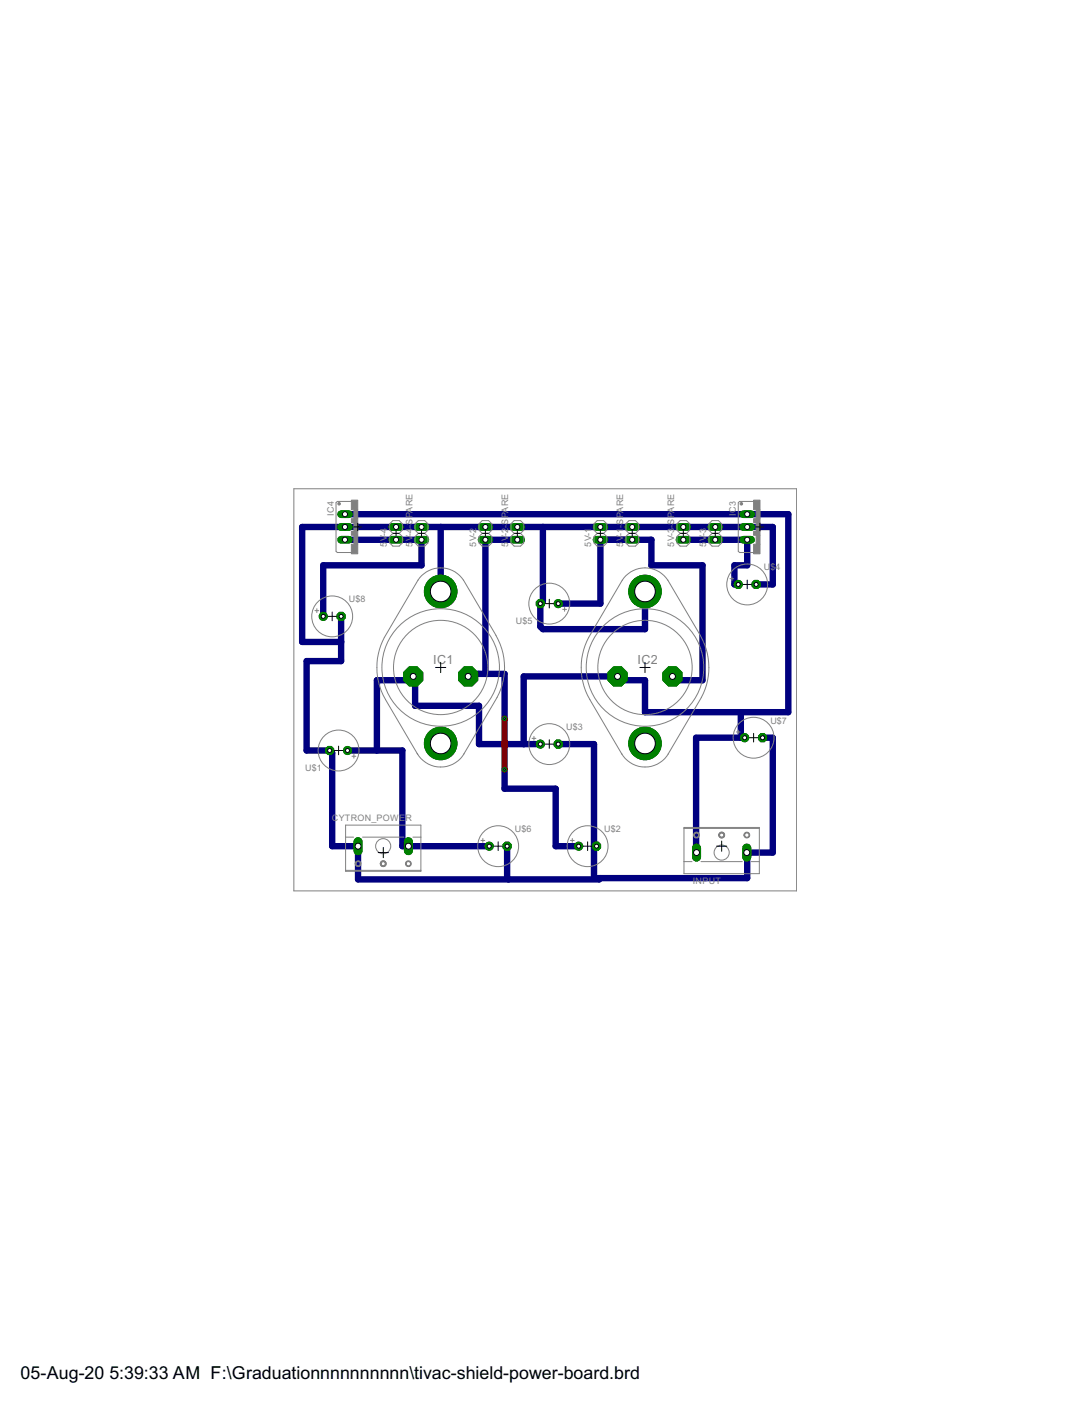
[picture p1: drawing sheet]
<svg xmlns="http://www.w3.org/2000/svg" width="216mm" height="279mm" viewBox="0 0 216 279" stroke-linecap="round" stroke-linejoin="round" font-family="sans-serif">
<defs><g id="words">
<g font-size="4">
<text x="4.1" y="274.3">05-Aug-20</text>
<text x="21.7" y="274.3">5:39:33 AM F:\Graduationnnnnnnnnn\tivac-shield-power-board.brd</text>
</g>
<g font-size="2.8" fill="#808080">
<text x="86.1" y="132">IC1</text>
<text x="126.8" y="132">IC2</text>
</g>
<g font-size="2" fill="#808080">
<text x="82" y="102" transform="rotate(-90 82 102)">ARE</text>
<text x="101" y="102" transform="rotate(-90 101 102)">ARE</text>
<text x="123.9" y="102" transform="rotate(-90 123.9 102)">ARE</text>
<text x="134" y="102" transform="rotate(-90 134 102)">ARE</text>
<text x="66.3" y="102.6" transform="rotate(-90 66.3 102.6)">IC4</text>
<text x="82" y="104.3" transform="rotate(-90 82 104.3)">SP</text>
<text x="101" y="104.3" transform="rotate(-90 101 104.3)">SP</text>
<text x="123.9" y="104.3" transform="rotate(-90 123.9 104.3)">SP</text>
<text x="134" y="104.3" transform="rotate(-90 134 104.3)">SP</text>
<text x="146.3" y="102.6" transform="rotate(-90 146.3 102.6)">I</text>
<text x="146.3" y="102" transform="rotate(-90 146.3 102)">C3</text>
<text x="76.9" y="108.7" transform="rotate(-90 76.9 108.7)">5V-4</text>
<text x="82" y="108.7" transform="rotate(-90 82 108.7)">5V-4-</text>
<text x="94.7" y="108.7" transform="rotate(-90 94.7 108.7)">5V-2</text>
<text x="101" y="108.7" transform="rotate(-90 101 108.7)">5V-2-</text>
<text x="117.5" y="108.7" transform="rotate(-90 117.5 108.7)">5V-1</text>
<text x="123.9" y="108.7" transform="rotate(-90 123.9 108.7)">5V-1-</text>
<text x="134" y="108.7" transform="rotate(-90 134 108.7)">5V-3-</text>
<text x="140.4" y="108.7" transform="rotate(-90 140.4 108.7)">5V-3</text>
<text x="151.9" y="113.4">U$</text>
<text x="154.2" y="113.4">4</text>
<text x="69.4" y="119.8">U$8</text>
<text x="102.6" y="124.1">U$5</text>
<text x="153.1" y="143.9">U$7</text>
<text x="112.5" y="145.2">U$3</text>
<text x="60.7" y="153.3">U$1</text>
<text x="66" y="163.3">CYTRON_POWE</text>
<text x="80.6" y="163.3">R</text>
<text x="102.4" y="165.5">U$6</text>
<text x="120.1" y="165.5">U$2</text>
<text x="137.7" y="175.8">INPUT</text>
</g>
</g></defs>
<g fill="none" stroke="#000080" stroke-width="1.3">
<path d="M68.6 102.3h88.1v39.3h-28.5v-6.3h-5.4v-.8h-18.7v13.5M68.6 107.3h15.2v5.1h-19.5v10.2M87.6 104.8v12.8M102.8 107.3h-6.3v26.7M107.9 104.8v14.7l-.5 .5v4.6l.5 .5h20.3v-7.5M135.8 107.3h12.7v5.1h-2.5v3.8h.8M150.3 116.2h3.3v-11.4h-93.5v22.9h7.7M67.8 122.6v8.9h-6.8v17.7h4.5l.5 .6v18.5h5.2v6.6h47.9l.3-.3M93.1 134.5l-.4-.5h7.6v8.9M111 120h8.4v-12.7h10.1v5.1h10.2v22.9h-6.4v-.4l.4-.4M69.1 149.2h10.9v19.1h17.3M100.3 153v3.8h10.2v11.5h4.5"/>
<path d="M107.4 148h-12.2v-7.6h-12.7v-5.1l-1.2-1.3h.3l.5 .5-.7 .8h-6.5v13.9M147.3 141.6v5.1M148 146.7h-9.6l.1 22.8M151.6 146.7h2v22.8h-5.1v5.1h-30.4v-26.6h-7.1M100.8 168.3v6.3l.3 .3M118.1 168.3h.5"/>
</g>
<path d="M81.2 167.4v1.8" fill="none" stroke="#008000" stroke-width="1.8"/>
<circle cx="81.2" cy="168.3" r=".59" fill="#fff" stroke="#000" stroke-width=".2"/>
<path d="M71.2 167.4v1.8" fill="none" stroke="#008000" stroke-width="1.8"/>
<circle cx="71.2" cy="168.3" r=".59" fill="#fff" stroke="#000" stroke-width=".2"/>
<circle cx="93.1" cy="134.5" r="2.06" fill="#008000" stroke="#008000" stroke-width=".2"/>
<circle cx="93.1" cy="134.5" r=".59" fill="#fff" stroke="#000" stroke-width=".2"/>
<circle cx="82.1" cy="134.5" r="2.06" fill="#008000" stroke="#008000" stroke-width=".2"/>
<circle cx="82.1" cy="134.5" r=".59" fill="#fff" stroke="#000" stroke-width=".2"/>
<circle cx="87.6" cy="117.6" r="3.2" fill="#008000" stroke="#008000" stroke-width=".2"/>
<circle cx="87.6" cy="117.6" r="2.05" fill="#fff" stroke="#000" stroke-width=".2"/>
<circle cx="87.6" cy="147.8" r="3.2" fill="#008000" stroke="#008000" stroke-width=".2"/>
<circle cx="87.6" cy="147.8" r="2.05" fill="#fff" stroke="#000" stroke-width=".2"/>
<circle cx="133.7" cy="134.5" r="2.06" fill="#008000" stroke="#008000" stroke-width=".2"/>
<circle cx="133.7" cy="134.5" r=".59" fill="#fff" stroke="#000" stroke-width=".2"/>
<circle cx="122.8" cy="134.5" r="2.06" fill="#008000" stroke="#008000" stroke-width=".2"/>
<circle cx="122.8" cy="134.5" r=".59" fill="#fff" stroke="#000" stroke-width=".2"/>
<circle cx="128.2" cy="117.6" r="3.2" fill="#008000" stroke="#008000" stroke-width=".2"/>
<circle cx="128.2" cy="117.6" r="2.05" fill="#fff" stroke="#000" stroke-width=".2"/>
<circle cx="128.2" cy="147.8" r="3.2" fill="#008000" stroke="#008000" stroke-width=".2"/>
<circle cx="128.2" cy="147.8" r="2.05" fill="#fff" stroke="#000" stroke-width=".2"/>
<path d="M147.8 102.3h1.5" fill="none" stroke="#008000" stroke-width="1.5"/>
<circle cx="148.5" cy="102.3" r=".51" fill="#fff" stroke="#000" stroke-width=".2"/>
<path d="M147.8 104.8h1.5" fill="none" stroke="#008000" stroke-width="1.5"/>
<circle cx="148.5" cy="104.8" r=".51" fill="#fff" stroke="#000" stroke-width=".2"/>
<path d="M147.8 107.3h1.5" fill="none" stroke="#008000" stroke-width="1.5"/>
<circle cx="148.5" cy="107.3" r=".51" fill="#fff" stroke="#000" stroke-width=".2"/>
<path d="M67.8 102.3h1.5" fill="none" stroke="#008000" stroke-width="1.5"/>
<circle cx="68.6" cy="102.3" r=".51" fill="#fff" stroke="#000" stroke-width=".2"/>
<path d="M67.8 104.8h1.5" fill="none" stroke="#008000" stroke-width="1.5"/>
<circle cx="68.6" cy="104.8" r=".51" fill="#fff" stroke="#000" stroke-width=".2"/>
<path d="M67.8 107.3h1.5" fill="none" stroke="#008000" stroke-width="1.5"/>
<circle cx="68.6" cy="107.3" r=".51" fill="#fff" stroke="#000" stroke-width=".2"/>
<path d="M138.5 168.7v1.7" fill="none" stroke="#008000" stroke-width="1.8"/>
<circle cx="138.5" cy="169.5" r=".59" fill="#fff" stroke="#000" stroke-width=".2"/>
<path d="M148.5 168.7v1.7" fill="none" stroke="#008000" stroke-width="1.8"/>
<circle cx="148.5" cy="169.5" r=".59" fill="#fff" stroke="#000" stroke-width=".2"/>
<path d="M124.9 107.3h1.5" fill="none" stroke="#008000" stroke-width="1.5"/>
<circle cx="125.7" cy="107.3" r=".51" fill="#fff" stroke="#000" stroke-width=".2"/>
<path d="M124.9 104.8h1.5" fill="none" stroke="#008000" stroke-width="1.5"/>
<circle cx="125.7" cy="104.8" r=".51" fill="#fff" stroke="#000" stroke-width=".2"/>
<path d="M102.1 107.3h1.5" fill="none" stroke="#008000" stroke-width="1.5"/>
<circle cx="102.8" cy="107.3" r=".51" fill="#fff" stroke="#000" stroke-width=".2"/>
<path d="M102.1 104.8h1.5" fill="none" stroke="#008000" stroke-width="1.5"/>
<circle cx="102.8" cy="104.8" r=".51" fill="#fff" stroke="#000" stroke-width=".2"/>
<path d="M135.1 107.3h1.5" fill="none" stroke="#008000" stroke-width="1.5"/>
<circle cx="135.8" cy="107.3" r=".51" fill="#fff" stroke="#000" stroke-width=".2"/>
<path d="M135.1 104.8h1.5" fill="none" stroke="#008000" stroke-width="1.5"/>
<circle cx="135.8" cy="104.8" r=".51" fill="#fff" stroke="#000" stroke-width=".2"/>
<path d="M83 107.3h1.6" fill="none" stroke="#008000" stroke-width="1.5"/>
<circle cx="83.8" cy="107.3" r=".51" fill="#fff" stroke="#000" stroke-width=".2"/>
<path d="M83 104.8h1.6" fill="none" stroke="#008000" stroke-width="1.5"/>
<circle cx="83.8" cy="104.8" r=".51" fill="#fff" stroke="#000" stroke-width=".2"/>
<path d="M118.6 107.3h1.5" fill="none" stroke="#008000" stroke-width="1.5"/>
<circle cx="119.4" cy="107.3" r=".51" fill="#fff" stroke="#000" stroke-width=".2"/>
<path d="M118.6 104.8h1.5" fill="none" stroke="#008000" stroke-width="1.5"/>
<circle cx="119.4" cy="104.8" r=".51" fill="#fff" stroke="#000" stroke-width=".2"/>
<path d="M95.7 107.3h1.6" fill="none" stroke="#008000" stroke-width="1.5"/>
<circle cx="96.5" cy="107.3" r=".51" fill="#fff" stroke="#000" stroke-width=".2"/>
<path d="M95.7 104.8h1.6" fill="none" stroke="#008000" stroke-width="1.5"/>
<circle cx="96.5" cy="104.8" r=".51" fill="#fff" stroke="#000" stroke-width=".2"/>
<path d="M141.4 107.3h1.6" fill="none" stroke="#008000" stroke-width="1.5"/>
<circle cx="142.2" cy="107.3" r=".51" fill="#fff" stroke="#000" stroke-width=".2"/>
<path d="M141.4 104.8h1.6" fill="none" stroke="#008000" stroke-width="1.5"/>
<circle cx="142.2" cy="104.8" r=".51" fill="#fff" stroke="#000" stroke-width=".2"/>
<path d="M78 107.3h1.5" fill="none" stroke="#008000" stroke-width="1.5"/>
<circle cx="78.7" cy="107.3" r=".51" fill="#fff" stroke="#000" stroke-width=".2"/>
<path d="M78 104.8h1.5" fill="none" stroke="#008000" stroke-width="1.5"/>
<circle cx="78.7" cy="104.8" r=".51" fill="#fff" stroke="#000" stroke-width=".2"/>
<circle cx="65.5" cy="149.2" r=".87" fill="#008000" stroke="#008000" stroke-width=".2"/>
<circle cx="65.5" cy="149.2" r=".4" fill="#fff" stroke="#000" stroke-width=".2"/>
<circle cx="69.1" cy="149.2" r=".8" fill="#008000" stroke="#008000" stroke-width=".2"/>
<circle cx="69.1" cy="149.2" r=".4" fill="#fff" stroke="#000" stroke-width=".2"/>
<circle cx="118.6" cy="168.3" r=".87" fill="#008000" stroke="#008000" stroke-width=".2"/>
<circle cx="118.6" cy="168.3" r=".4" fill="#fff" stroke="#000" stroke-width=".2"/>
<circle cx="115" cy="168.3" r=".8" fill="#008000" stroke="#008000" stroke-width=".2"/>
<circle cx="115" cy="168.3" r=".4" fill="#fff" stroke="#000" stroke-width=".2"/>
<circle cx="111" cy="148" r=".87" fill="#008000" stroke="#008000" stroke-width=".2"/>
<circle cx="111" cy="148" r=".4" fill="#fff" stroke="#000" stroke-width=".2"/>
<circle cx="107.4" cy="148" r=".8" fill="#008000" stroke="#008000" stroke-width=".2"/>
<circle cx="107.4" cy="148" r=".4" fill="#fff" stroke="#000" stroke-width=".2"/>
<circle cx="150.3" cy="116.2" r=".87" fill="#008000" stroke="#008000" stroke-width=".2"/>
<circle cx="150.3" cy="116.2" r=".4" fill="#fff" stroke="#000" stroke-width=".2"/>
<circle cx="146.8" cy="116.2" r=".8" fill="#008000" stroke="#008000" stroke-width=".2"/>
<circle cx="146.8" cy="116.2" r=".4" fill="#fff" stroke="#000" stroke-width=".2"/>
<circle cx="107.4" cy="120" r=".87" fill="#008000" stroke="#008000" stroke-width=".2"/>
<circle cx="107.4" cy="120" r=".4" fill="#fff" stroke="#000" stroke-width=".2"/>
<circle cx="111" cy="120" r=".8" fill="#008000" stroke="#008000" stroke-width=".2"/>
<circle cx="111" cy="120" r=".4" fill="#fff" stroke="#000" stroke-width=".2"/>
<circle cx="100.8" cy="168.3" r=".87" fill="#008000" stroke="#008000" stroke-width=".2"/>
<circle cx="100.8" cy="168.3" r=".4" fill="#fff" stroke="#000" stroke-width=".2"/>
<circle cx="97.3" cy="168.3" r=".8" fill="#008000" stroke="#008000" stroke-width=".2"/>
<circle cx="97.3" cy="168.3" r=".4" fill="#fff" stroke="#000" stroke-width=".2"/>
<circle cx="151.6" cy="146.7" r=".87" fill="#008000" stroke="#008000" stroke-width=".2"/>
<circle cx="151.6" cy="146.7" r=".4" fill="#fff" stroke="#000" stroke-width=".2"/>
<circle cx="148" cy="146.7" r=".8" fill="#008000" stroke="#008000" stroke-width=".2"/>
<circle cx="148" cy="146.7" r=".4" fill="#fff" stroke="#000" stroke-width=".2"/>
<circle cx="67.8" cy="122.6" r=".87" fill="#008000" stroke="#008000" stroke-width=".2"/>
<circle cx="67.8" cy="122.6" r=".4" fill="#fff" stroke="#000" stroke-width=".2"/>
<circle cx="64.3" cy="122.6" r=".8" fill="#008000" stroke="#008000" stroke-width=".2"/>
<circle cx="64.3" cy="122.6" r=".4" fill="#fff" stroke="#000" stroke-width=".2"/>
<circle cx="100.3" cy="142.9" r=".38" fill="#008000" stroke="#008000" stroke-width=".2"/>
<circle cx="100.3" cy="142.9" r=".17" fill="#fff" stroke="#000" stroke-width=".2"/>
<circle cx="100.3" cy="153" r=".38" fill="#008000" stroke="#008000" stroke-width=".2"/>
<circle cx="100.3" cy="153" r=".17" fill="#fff" stroke="#000" stroke-width=".2"/>
<path d="M100.3 142.9v10.1" fill="none" stroke="#800000" stroke-width="1.3"/>
<path d="M81.2 167.4v1.8" fill="none" stroke="#008000" stroke-width="1.8"/>
<circle cx="81.2" cy="168.3" r=".59" fill="#fff" stroke="#000" stroke-width=".2"/>
<path d="M71.2 167.4v1.8" fill="none" stroke="#008000" stroke-width="1.8"/>
<circle cx="71.2" cy="168.3" r=".59" fill="#fff" stroke="#000" stroke-width=".2"/>
<circle cx="93.1" cy="134.5" r="2.06" fill="#008000" stroke="#008000" stroke-width=".2"/>
<circle cx="93.1" cy="134.5" r=".59" fill="#fff" stroke="#000" stroke-width=".2"/>
<circle cx="82.1" cy="134.5" r="2.06" fill="#008000" stroke="#008000" stroke-width=".2"/>
<circle cx="82.1" cy="134.5" r=".59" fill="#fff" stroke="#000" stroke-width=".2"/>
<circle cx="87.6" cy="117.6" r="3.2" fill="#008000" stroke="#008000" stroke-width=".2"/>
<circle cx="87.6" cy="117.6" r="2.05" fill="#fff" stroke="#000" stroke-width=".2"/>
<circle cx="87.6" cy="147.8" r="3.2" fill="#008000" stroke="#008000" stroke-width=".2"/>
<circle cx="87.6" cy="147.8" r="2.05" fill="#fff" stroke="#000" stroke-width=".2"/>
<circle cx="133.7" cy="134.5" r="2.06" fill="#008000" stroke="#008000" stroke-width=".2"/>
<circle cx="133.7" cy="134.5" r=".59" fill="#fff" stroke="#000" stroke-width=".2"/>
<circle cx="122.8" cy="134.5" r="2.06" fill="#008000" stroke="#008000" stroke-width=".2"/>
<circle cx="122.8" cy="134.5" r=".59" fill="#fff" stroke="#000" stroke-width=".2"/>
<circle cx="128.2" cy="117.6" r="3.2" fill="#008000" stroke="#008000" stroke-width=".2"/>
<circle cx="128.2" cy="117.6" r="2.05" fill="#fff" stroke="#000" stroke-width=".2"/>
<circle cx="128.2" cy="147.8" r="3.2" fill="#008000" stroke="#008000" stroke-width=".2"/>
<circle cx="128.2" cy="147.8" r="2.05" fill="#fff" stroke="#000" stroke-width=".2"/>
<path d="M147.8 102.3h1.5" fill="none" stroke="#008000" stroke-width="1.5"/>
<circle cx="148.5" cy="102.3" r=".51" fill="#fff" stroke="#000" stroke-width=".2"/>
<path d="M147.8 104.8h1.5" fill="none" stroke="#008000" stroke-width="1.5"/>
<circle cx="148.5" cy="104.8" r=".51" fill="#fff" stroke="#000" stroke-width=".2"/>
<path d="M147.8 107.3h1.5" fill="none" stroke="#008000" stroke-width="1.5"/>
<circle cx="148.5" cy="107.3" r=".51" fill="#fff" stroke="#000" stroke-width=".2"/>
<path d="M67.8 102.3h1.5" fill="none" stroke="#008000" stroke-width="1.5"/>
<circle cx="68.6" cy="102.3" r=".51" fill="#fff" stroke="#000" stroke-width=".2"/>
<path d="M67.8 104.8h1.5" fill="none" stroke="#008000" stroke-width="1.5"/>
<circle cx="68.6" cy="104.8" r=".51" fill="#fff" stroke="#000" stroke-width=".2"/>
<path d="M67.8 107.3h1.5" fill="none" stroke="#008000" stroke-width="1.5"/>
<circle cx="68.6" cy="107.3" r=".51" fill="#fff" stroke="#000" stroke-width=".2"/>
<path d="M138.5 168.7v1.7" fill="none" stroke="#008000" stroke-width="1.8"/>
<circle cx="138.5" cy="169.5" r=".59" fill="#fff" stroke="#000" stroke-width=".2"/>
<path d="M148.5 168.7v1.7" fill="none" stroke="#008000" stroke-width="1.8"/>
<circle cx="148.5" cy="169.5" r=".59" fill="#fff" stroke="#000" stroke-width=".2"/>
<path d="M124.9 107.3h1.5" fill="none" stroke="#008000" stroke-width="1.5"/>
<circle cx="125.7" cy="107.3" r=".51" fill="#fff" stroke="#000" stroke-width=".2"/>
<path d="M124.9 104.8h1.5" fill="none" stroke="#008000" stroke-width="1.5"/>
<circle cx="125.7" cy="104.8" r=".51" fill="#fff" stroke="#000" stroke-width=".2"/>
<path d="M102.1 107.3h1.5" fill="none" stroke="#008000" stroke-width="1.5"/>
<circle cx="102.8" cy="107.3" r=".51" fill="#fff" stroke="#000" stroke-width=".2"/>
<path d="M102.1 104.8h1.5" fill="none" stroke="#008000" stroke-width="1.5"/>
<circle cx="102.8" cy="104.8" r=".51" fill="#fff" stroke="#000" stroke-width=".2"/>
<path d="M135.1 107.3h1.5" fill="none" stroke="#008000" stroke-width="1.5"/>
<circle cx="135.8" cy="107.3" r=".51" fill="#fff" stroke="#000" stroke-width=".2"/>
<path d="M135.1 104.8h1.5" fill="none" stroke="#008000" stroke-width="1.5"/>
<circle cx="135.8" cy="104.8" r=".51" fill="#fff" stroke="#000" stroke-width=".2"/>
<path d="M83 107.3h1.6" fill="none" stroke="#008000" stroke-width="1.5"/>
<circle cx="83.8" cy="107.3" r=".51" fill="#fff" stroke="#000" stroke-width=".2"/>
<path d="M83 104.8h1.6" fill="none" stroke="#008000" stroke-width="1.5"/>
<circle cx="83.8" cy="104.8" r=".51" fill="#fff" stroke="#000" stroke-width=".2"/>
<path d="M118.6 107.3h1.5" fill="none" stroke="#008000" stroke-width="1.5"/>
<circle cx="119.4" cy="107.3" r=".51" fill="#fff" stroke="#000" stroke-width=".2"/>
<path d="M118.6 104.8h1.5" fill="none" stroke="#008000" stroke-width="1.5"/>
<circle cx="119.4" cy="104.8" r=".51" fill="#fff" stroke="#000" stroke-width=".2"/>
<path d="M95.7 107.3h1.6" fill="none" stroke="#008000" stroke-width="1.5"/>
<circle cx="96.5" cy="107.3" r=".51" fill="#fff" stroke="#000" stroke-width=".2"/>
<path d="M95.7 104.8h1.6" fill="none" stroke="#008000" stroke-width="1.5"/>
<circle cx="96.5" cy="104.8" r=".51" fill="#fff" stroke="#000" stroke-width=".2"/>
<path d="M141.4 107.3h1.6" fill="none" stroke="#008000" stroke-width="1.5"/>
<circle cx="142.2" cy="107.3" r=".51" fill="#fff" stroke="#000" stroke-width=".2"/>
<path d="M141.4 104.8h1.6" fill="none" stroke="#008000" stroke-width="1.5"/>
<circle cx="142.2" cy="104.8" r=".51" fill="#fff" stroke="#000" stroke-width=".2"/>
<path d="M78 107.3h1.5" fill="none" stroke="#008000" stroke-width="1.5"/>
<circle cx="78.7" cy="107.3" r=".51" fill="#fff" stroke="#000" stroke-width=".2"/>
<path d="M78 104.8h1.5" fill="none" stroke="#008000" stroke-width="1.5"/>
<circle cx="78.7" cy="104.8" r=".51" fill="#fff" stroke="#000" stroke-width=".2"/>
<circle cx="65.5" cy="149.2" r=".87" fill="#008000" stroke="#008000" stroke-width=".2"/>
<circle cx="65.5" cy="149.2" r=".4" fill="#fff" stroke="#000" stroke-width=".2"/>
<circle cx="69.1" cy="149.2" r=".8" fill="#008000" stroke="#008000" stroke-width=".2"/>
<circle cx="69.1" cy="149.2" r=".4" fill="#fff" stroke="#000" stroke-width=".2"/>
<circle cx="118.6" cy="168.3" r=".87" fill="#008000" stroke="#008000" stroke-width=".2"/>
<circle cx="118.6" cy="168.3" r=".4" fill="#fff" stroke="#000" stroke-width=".2"/>
<circle cx="115" cy="168.3" r=".8" fill="#008000" stroke="#008000" stroke-width=".2"/>
<circle cx="115" cy="168.3" r=".4" fill="#fff" stroke="#000" stroke-width=".2"/>
<circle cx="111" cy="148" r=".87" fill="#008000" stroke="#008000" stroke-width=".2"/>
<circle cx="111" cy="148" r=".4" fill="#fff" stroke="#000" stroke-width=".2"/>
<circle cx="107.4" cy="148" r=".8" fill="#008000" stroke="#008000" stroke-width=".2"/>
<circle cx="107.4" cy="148" r=".4" fill="#fff" stroke="#000" stroke-width=".2"/>
<circle cx="150.3" cy="116.2" r=".87" fill="#008000" stroke="#008000" stroke-width=".2"/>
<circle cx="150.3" cy="116.2" r=".4" fill="#fff" stroke="#000" stroke-width=".2"/>
<circle cx="146.8" cy="116.2" r=".8" fill="#008000" stroke="#008000" stroke-width=".2"/>
<circle cx="146.8" cy="116.2" r=".4" fill="#fff" stroke="#000" stroke-width=".2"/>
<circle cx="107.4" cy="120" r=".87" fill="#008000" stroke="#008000" stroke-width=".2"/>
<circle cx="107.4" cy="120" r=".4" fill="#fff" stroke="#000" stroke-width=".2"/>
<circle cx="111" cy="120" r=".8" fill="#008000" stroke="#008000" stroke-width=".2"/>
<circle cx="111" cy="120" r=".4" fill="#fff" stroke="#000" stroke-width=".2"/>
<circle cx="100.8" cy="168.3" r=".87" fill="#008000" stroke="#008000" stroke-width=".2"/>
<circle cx="100.8" cy="168.3" r=".4" fill="#fff" stroke="#000" stroke-width=".2"/>
<circle cx="97.3" cy="168.3" r=".8" fill="#008000" stroke="#008000" stroke-width=".2"/>
<circle cx="97.3" cy="168.3" r=".4" fill="#fff" stroke="#000" stroke-width=".2"/>
<circle cx="151.6" cy="146.7" r=".87" fill="#008000" stroke="#008000" stroke-width=".2"/>
<circle cx="151.6" cy="146.7" r=".4" fill="#fff" stroke="#000" stroke-width=".2"/>
<circle cx="148" cy="146.7" r=".8" fill="#008000" stroke="#008000" stroke-width=".2"/>
<circle cx="148" cy="146.7" r=".4" fill="#fff" stroke="#000" stroke-width=".2"/>
<circle cx="67.8" cy="122.6" r=".87" fill="#008000" stroke="#008000" stroke-width=".2"/>
<circle cx="67.8" cy="122.6" r=".4" fill="#fff" stroke="#000" stroke-width=".2"/>
<circle cx="64.3" cy="122.6" r=".8" fill="#008000" stroke="#008000" stroke-width=".2"/>
<circle cx="64.3" cy="122.6" r=".4" fill="#fff" stroke="#000" stroke-width=".2"/>
<circle cx="100.3" cy="142.9" r=".38" fill="#008000" stroke="#008000" stroke-width=".2"/>
<circle cx="100.3" cy="142.9" r=".17" fill="#fff" stroke="#000" stroke-width=".2"/>
<circle cx="100.3" cy="153" r=".38" fill="#008000" stroke="#008000" stroke-width=".2"/>
<circle cx="100.3" cy="153" r=".17" fill="#fff" stroke="#000" stroke-width=".2"/>
<g fill="none" stroke="#808080" stroke-width=".2">
<path d="M70 99.7h-2.9l-.3 .3v9.6l.3 .3h2.9M149.9 99.7h-2.9l-.2 .3v9.6l.2 .3h2.9M78.1 106.1h1.3M78.1 106.1l-.6 .6v1.3l.6 .6h1.3l.6-.6v-1.3l-.6-.6M78.1 106.1l-.6-.7v-1.2l.6-.7h1.3l.6 .7v1.2l-.6 .7M83.1 115.4a5.4 5.4 0 0 1 9.1 0M83.1 115.4l-6.7 11.4a12.7 12.7 0 0 0 .2 12.3M83.2 106.1h1.2M83.2 106.1l-.7 .6v1.3l.7 .6h1.2l.7-.6v-1.3l-.7-.6M83.2 106.1l-.7-.7v-1.2l.7-.7h1.2l.7 .7v1.2l-.7 .7M92.1 115.4l6.5 11a12.7 12.7 0 0 1 .2 12.3M95.9 106.1h1.2"/>
<path d="M95.9 106.1l-.7 .6v1.3l.7 .6h1.2l.7-.6v-1.3l-.7-.6M95.9 106.1l-.7-.7v-1.2l.7-.7h1.2l.7 .7v1.2l-.7 .7M102.2 106.1h1.3M102.2 106.1l-.6 .6v1.3l.6 .6h1.3l.6-.6v-1.3l-.6-.6M102.2 106.1l-.6-.7v-1.2l.6-.7h1.3l.6 .7v1.2l-.6 .7M118.7 106.1h1.3M118.7 106.1l-.6 .6v1.3l.6 .6h1.3l.6-.6v-1.3l-.6-.6M118.7 106.1l-.6-.7v-1.2l.6-.7h1.3l.6 .7v1.2l-.6 .7M123.7 115.4a5.4 5.4 0 0 1 9.1 0M123.7 115.4l-6.7 11.4a12.7 12.7 0 0 0 .3 12.3M125.1 106.1l-.7-.7v-1.2l.7-.7h1.2l.7 .7v1.2l-.7 .7M125.1 106.1l-.7 .6v1.3l.7 .6h1.2l.7-.6v-1.3l-.7-.6"/>
<path d="M125.1 106.1h1.2M132.8 115.4l6.4 11a12.7 12.7 0 0 1 .2 12.3M135.2 106.1h1.3M135.2 106.1l-.6 .6v1.3l.6 .6h1.3l.6-.6v-1.3l-.6-.6M135.2 106.1l-.6-.7v-1.2l.6-.7h1.3l.6 .7v1.2l-.6 .7M141.6 106.1h1.2M141.6 106.1l-.7 .6v1.3l.7 .6h1.2l.7-.6v-1.3l-.7-.6M141.6 106.1l-.7-.7v-1.2l.7-.7h1.2l.7 .7v1.2l-.7 .7M145.1 115.1h.8M145.5 114.7v.8M62.6 121.4h.8M63 121.1v.7"/>
<path d="M76.6 139.1l6.4 10.9M98.8 138.7l-6.6 11.3M111.9 121.2h.7M112.2 120.8v.8M117.2 139.1l6.5 10.9M139.4 138.7l-6.6 11.3M70 150.4h.7M70.4 150v.8M82.9 149.8a5.4 5.4 0 0 0 9.4 .1M105.8 146.8h.7M106.2 146.5v.7M123.5 149.8a5.4 5.4 0 0 0 9.4 .1"/>
<path d="M146.4 145.6h.8M146.8 145.2v.7M68.7 164.1h15v9.2h-15zM68.7 173.1h15M68.7 166.5h1.6M72.1 166.5h8.2M82.1 166.5h1.6M95.6 167.1h.8M96 166.8v.7M113.4 167.1h.8M113.8 166.8v.7M136 164.5h15v9.2h-15z"/>
<path d="M136 164.7h15M136 171.3h1.6M139.4 171.3h8.2M149.4 171.3h1.6"/>
<circle cx="148.5" cy="116.2" r="4.1"/>
<circle cx="66" cy="122.6" r="4.1"/>
<circle cx="87.6" cy="132.7" r="11.7"/>
<circle cx="87.6" cy="132.7" r="9.4"/>
<circle cx="109.2" cy="120" r="4.1"/>
<circle cx="128.2" cy="132.7" r="11.7"/>
<circle cx="128.2" cy="132.7" r="9.4"/>
<circle cx="67.3" cy="149.2" r="4.1"/>
<circle cx="109.2" cy="148" r="4.1"/>
<circle cx="149.8" cy="146.7" r="4.1"/>
<circle cx="76.2" cy="168.3" r="1.5"/>
<circle cx="99" cy="168.3" r="4.1"/>
<circle cx="116.8" cy="168.3" r="4.1"/>
<circle cx="143.5" cy="169.5" r="1.5"/>
</g>
<g fill="#808080" stroke="#808080" stroke-width=".2">
<path d="M80.8 171.3a.58 .58 0 0 1 .9 .2 .58 .58 0 0 1-.4 .8 .58 .58 0 0 1-.7-.5h.2a.43 .43 0 0 1 .5-.5 .43 .43 0 0 1 .2 .7 .43 .43 0 0 1-.7-.1l-.2-.1z" fill-rule="evenodd"/>
<path d="M75.8 171.3a.58 .58 0 0 1 .9 .2 .58 .58 0 0 1-.3 .8 .58 .58 0 0 1-.8-.5h.2a.42 .42 0 0 1 .5-.5 .42 .42 0 0 1 .2 .7 .42 .42 0 0 1-.7-.1l-.2-.1z" fill-rule="evenodd"/>
<path d="M75.8 171.3a.58 .58 0 0 1 .9 .2 .58 .58 0 0 1-.3 .8 .58 .58 0 0 1-.8-.5h.2a.42 .42 0 0 1 .5-.5 .42 .42 0 0 1 .2 .7 .42 .42 0 0 1-.7-.1l-.2-.1z" fill-rule="evenodd"/>
<path d="M70.8 171.3a.58 .58 0 0 1 .9 .2 .58 .58 0 0 1-.3 .8 .58 .58 0 0 1-.8-.5h.2a.43 .43 0 0 1 .6-.4 .43 .43 0 0 1 .1 .7 .43 .43 0 0 1-.7-.2l-.2-.1z" fill-rule="evenodd"/>
<path d="M138 165.7a.58 .58 0 0 1 1 .1 .58 .58 0 0 1-.4 .8 .58 .58 0 0 1-.7-.5h.1a.44 .44 0 0 1 .6-.5 .44 .44 0 0 1 .2 .7 .44 .44 0 0 1-.7-.1l-.2-.1z" fill-rule="evenodd"/>
<path d="M143.1 165.7a.58 .58 0 0 1 .9 .1 .58 .58 0 0 1-.4 .8 .58 .58 0 0 1-.7-.5h.1a.44 .44 0 0 1 .7-.4 .44 .44 0 0 1 .1 .7 .44 .44 0 0 1-.7-.2l-.1-.1h-.1z" fill-rule="evenodd"/>
<path d="M143.1 165.7a.58 .58 0 0 1 .9 .1 .58 .58 0 0 1-.4 .8 .58 .58 0 0 1-.7-.5h.1a.44 .44 0 0 1 .7-.4 .44 .44 0 0 1 .1 .7 .44 .44 0 0 1-.7-.2l-.1-.1h-.1z" fill-rule="evenodd"/>
<path d="M148.1 165.7a.58 .58 0 0 1 .9 .1 .58 .58 0 0 1-.4 .8 .58 .58 0 0 1-.7-.5h.1a.43 .43 0 0 1 .6-.4 .43 .43 0 0 1 .2 .6 .43 .43 0 0 1-.7-.1l-.2-.1z" fill-rule="evenodd"/>
<circle cx="147.4" cy="100.2" r=".25"/>
<circle cx="67.4" cy="100.2" r=".25"/>
</g>
<g fill="#808080" stroke="#808080" stroke-width=".2">
<path d="M149.8 99.5h1.3v1.9h-1.3z"/>
<path d="M150.3 101.4h.8v1.7h-.8z"/>
<path d="M149.8 103.1h1.3v.8h-1.3z"/>
<path d="M150.3 103.9h.8v1.8h-.8z"/>
<path d="M149.8 105.7h1.3v.7h-1.3z"/>
<path d="M150.3 106.4h.8v1.8h-.8z"/>
<path d="M149.8 108.2h1.3v1.9h-1.3z"/>
<path d="M69.8 99.5h1.3v1.9h-1.3z"/>
<path d="M70.4 101.4h.7v1.7h-.7z"/>
<path d="M69.8 103.1h1.3v.8h-1.3z"/>
<path d="M70.4 103.9h.7v1.8h-.7z"/>
<path d="M69.8 105.7h1.3v.7h-1.3z"/>
<path d="M70.4 106.4h.7v1.8h-.7z"/>
<path d="M69.8 108.2h1.3v1.9h-1.3z"/>
</g>
<g fill="none" stroke="#000" stroke-width=".2">
<path d="M70.4 104.8h1.5M71.1 104.1v1.5M78.2 106.1h1.1M78.7 105.5v1.1M83.2 106.1h1.2M83.8 105.5v1.1M95.9 106.1h1.1M96.5 105.5v1.1M102.3 106.1h1.1M102.8 105.5v1.1M109.2 119.2v1.7M118.8 106.1h1.1"/>
<path d="M119.4 105.5v1.1M125.1 106.1h1.2M125.7 105.5v1.1M135.3 106.1h1.1M135.8 105.5v1.1M141.6 106.1h1.1M142.2 105.5v1.1M147.7 116.2h1.7M148.5 115.4v1.7M150.3 104.8h1.5M151.1 104.1v1.5M65.2 122.6h1.7"/>
<path d="M66 121.7v1.7M86.6 132.7h2M87.6 131.7v2.1M108.3 120h1.8M127.2 132.7h2M128.2 131.7v2.1M66.4 149.2h1.8M67.3 148.4v1.7M108.3 148h1.8M109.2 147.1v1.7M148.9 146.7h1.8M149.8 145.8v1.8"/>
<path d="M75.2 169.5h2M76.2 168.5v2.1M98.2 168.3h1.7M99 167.4v1.7M116 168.3h1.7M116.8 167.4v1.7M142.5 168.3h2M143.5 167.3v2"/>
</g>
<path d="M58.4 97.2h100v80h-100z" fill="none" stroke="#7f7f7f" stroke-width=".2"/>
<use href="#words"/>
</svg>
